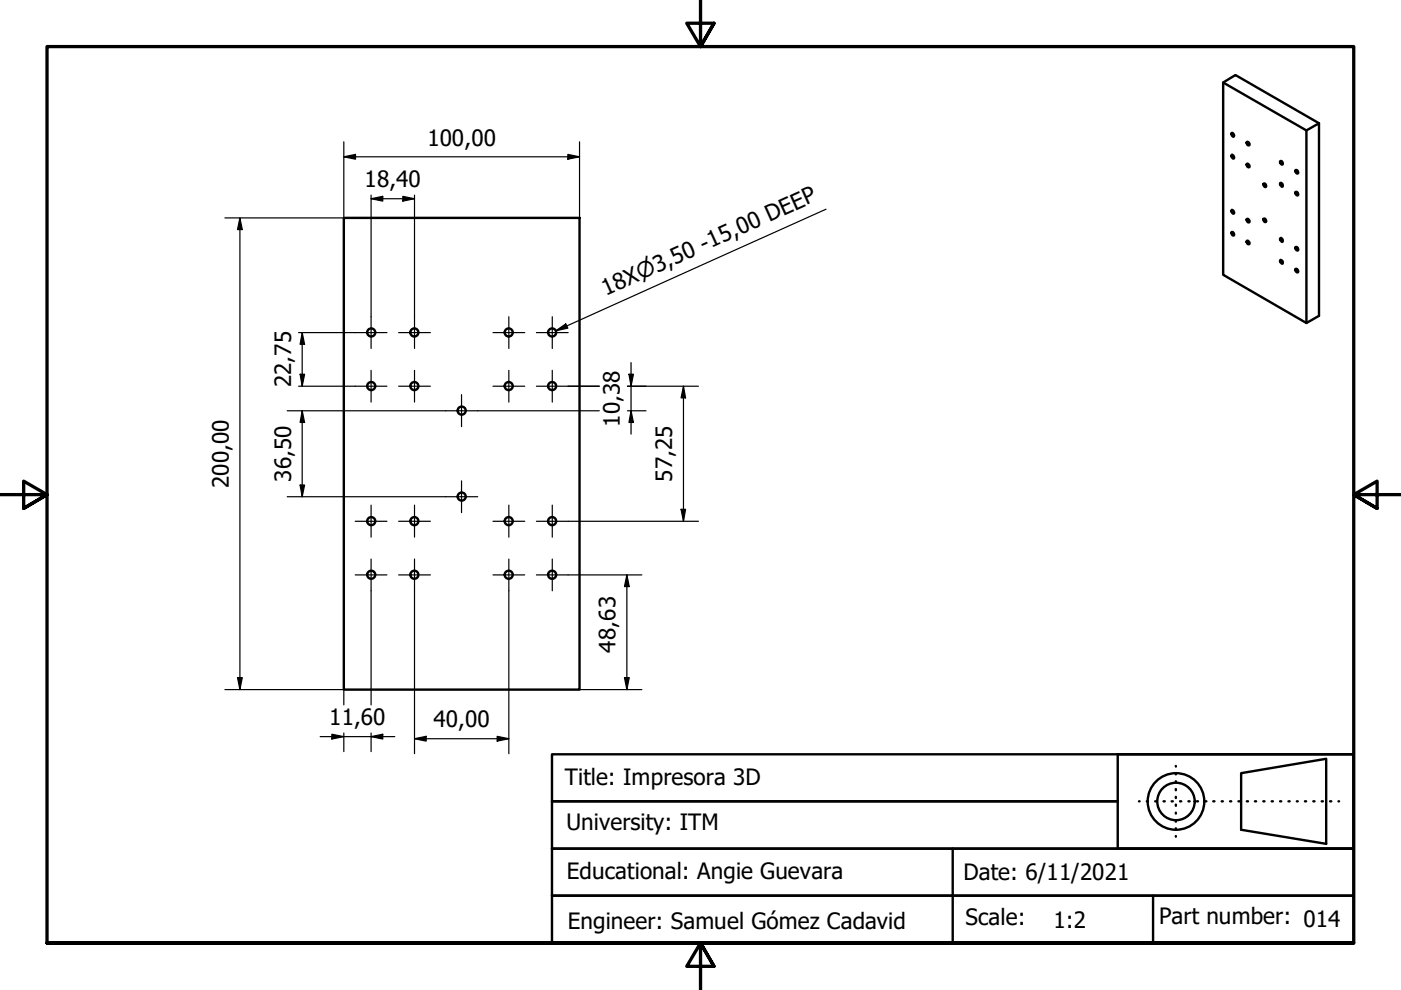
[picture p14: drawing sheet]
<svg xmlns="http://www.w3.org/2000/svg" width="297mm" height="210mm" viewBox="0 0 297 210" stroke-linecap="round" stroke-linejoin="round" font-family="sans-serif">
<defs><g id="words">
<g font-size="4.8">
<text x="90.6" y="30.9">100,00</text>
<text x="77.3" y="39.7">18,40</text>
<text x="128.5" y="62.8" transform="rotate(-24 128.5 62.8)">18X⌀3,50 -15,00 DEEP</text>
<text x="61.7" y="82.1" transform="rotate(-90 61.7 82.1)">22,75</text>
<text x="131.4" y="90.5" transform="rotate(-90 131.4 90.5)">10,38</text>
<text x="48.5" y="103.5" transform="rotate(-90 48.5 103.5)">200,00</text>
<text x="61.7" y="102.1" transform="rotate(-90 61.7 102.1)">36,50</text>
<text x="142.5" y="102.1" transform="rotate(-90 142.5 102.1)">57,25</text>
<text x="130.5" y="138.4" transform="rotate(-90 130.5 138.4)">48,63</text>
<text x="69.8" y="153.8">11,60</text>
<text x="91.9" y="154.2">40,00</text>
<text x="119.8" y="166.5">Title: Impresora 3D</text>
<text x="120.1" y="176">University: ITM</text>
<text x="120.2" y="186.3">Educational: Angie Guevara</text>
<text x="204.3" y="186.6">Date: 6/11/2021</text>
<text x="120.4" y="196.9">Engineer: Samuel Gómez Cadavid</text>
<text x="204.7" y="196.1">Scale:</text>
<text x="223.3" y="196.8">1:2</text>
<text x="245.7" y="195.9">Part number: 014</text>
</g>
</g></defs>
<!-- layer: Visible (ISO) -->
<g fill="none" stroke="#000" stroke-width=".51">
<path d="M259.3 17.5l17.7 10.2 2.7-1.6v40.9l-2.7 1.5-17.7-10.2v-40.8l2.6-1.6 17.8 10.2M261.1 28.2a.42 .42 0 0 1 .5 .3 .42 .42 0 0 1-.2 .5l-.2-.3zM261.2 32.8a.46 .46 0 0 1 .4 .3 .46 .46 0 0 1-.2 .5l-.4-.5zM264.4 34.8a.45 .45 0 0 1 .4 .2 .45 .45 0 0 1 0 .5l-.4-.2zM264.4 30.1l.4 .2 .1 .5a.45 .45 0 0 1-.5-.2 .45 .45 0 0 1 0-.5zM267.9 39a.38 .38 0 0 1 .5 .2 .38 .38 0 0 1-.2 .5l-.3-.4zM271.4 34.2a.4 .4 0 0 1 .5 .2 .4 .4 0 0 1-.1 .5l-.4-.4zM271.4 38.8a.43 .43 0 0 1 .5 .2 .43 .43 0 0 1-.1 .6l-.4-.4zM274.6 36.1a.4 .4 0 0 1 .6 .2 .4 .4 0 0 1-.2 .5l-.4-.4zM277 27.7v40.8M72.9 46.2h50v100h-50zM261.1 49.2a.38 .38 0 0 1 .5 .2 .38 .38 0 0 1-.2 .5l-.3-.3z"/>
<path d="M261.2 44.5a.46 .46 0 0 1 .4 .3 .46 .46 0 0 1-.2 .5l-.4-.6zM264.4 51.1a.45 .45 0 0 1 .4 .2 .45 .45 0 0 1 0 .5l-.4-.2zM264.4 46.5a.45 .45 0 0 1 .4 .2 .45 .45 0 0 1 0 .5l-.4-.2zM267.9 46.4a.38 .38 0 0 1 .5 .2 .38 .38 0 0 1-.2 .5l-.2-.2zM271.4 55.2a.4 .4 0 0 1 .5 .2 .4 .4 0 0 1-.1 .5l-.4-.4zM271.5 50.5a.46 .46 0 0 1 .5 .3 .46 .46 0 0 1-.2 .5l-.4-.5zM274.6 40.7a.4 .4 0 0 1 .6 .2 .4 .4 0 0 1-.2 .5l-.4-.3zM274.6 57.1a.4 .4 0 0 1 .5 .1 .4 .4 0 0 1-.1 .6l-.4-.4zM274.6 52.4a.4 .4 0 0 1 .6 .2 .4 .4 0 0 1-.2 .5l-.4-.4z"/>
<circle cx="78.7" cy="70.5" r=".86"/>
<circle cx="87.9" cy="70.5" r=".86"/>
<circle cx="107.9" cy="70.5" r=".86"/>
<circle cx="117.1" cy="70.5" r=".86"/>
<circle cx="78.7" cy="81.9" r=".86"/>
<circle cx="87.9" cy="81.9" r=".86"/>
<circle cx="97.9" cy="87.1" r=".86"/>
<circle cx="107.9" cy="81.9" r=".86"/>
<circle cx="117.1" cy="81.9" r=".86"/>
<circle cx="78.7" cy="110.5" r=".86"/>
<circle cx="87.9" cy="110.5" r=".86"/>
<circle cx="97.9" cy="105.3" r=".86"/>
<circle cx="107.9" cy="110.5" r=".86"/>
<circle cx="117.1" cy="110.5" r=".86"/>
<circle cx="78.7" cy="121.9" r=".86"/>
<circle cx="87.9" cy="121.9" r=".86"/>
<circle cx="107.9" cy="121.9" r=".86"/>
<circle cx="117.1" cy="121.9" r=".86"/>
</g>
<!-- layer: Border (ISO) -->
<path d="M148.5 -.1v10l-2.9-5h5.8l-2.9 5 2.9-5M0 104.9h10l-5-2.9v5.8l5-2.9-5 2.9M297 104.9h-10l5-2.9v5.8l-5-2.9 5 2.9M10 199.9v-190h277v190h-277h277M151.4 204.9l-2.9-5 2.9 5h-5.8l2.9-5v10" fill="none" stroke="#000" stroke-width=".7"/>
<!-- layer: Title (ISO) -->
<g fill="none" stroke="#000" stroke-width=".51">
<path d="M117 159.9h170v20h-170v10h170v10h-170v-10h170v-10h-170v-10h120h-120zM237 159.9h50v20h-50zM202 179.9v20M241.5 169.9h.1M243.1 169.9h.3M244.9 169.9h.3M246.7 169.9h.3M248.4 169.9h.3M249.3 162.4v.1M249.3 163.9v.3M249.3 165.6v.2M249.3 167.3v.2"/>
<path d="M249.3 168.9v.3M249.3 170.6v.3M249.3 172.3v.2M249.3 174v.2M249.3 175.6v.3M249.3 177.3v.1M250.2 169.9h.2M252 169.9h.2M253.7 169.9h.3M255.5 169.9h.3M257.2 169.9h.3M259 169.9h.3"/>
<path d="M260.8 169.9h.2M262.6 169.9h.2M263.1 163.9l18.1-3v18l-18.1-3zM264.4 169.9h.2M266.1 169.9h.2M267.8 169.9h.3M269.6 169.9h.3M271.4 169.9h.3M273.2 169.9h.2M275 169.9h.1M276.7 169.9h.2M278.4 169.9h.3"/>
<path d="M280.2 169.9h.3M282 169.9h.3M283.8 169.9h.1M244.5 189.9v10"/>
<circle cx="249.3" cy="169.9" r="6"/>
<circle cx="249.3" cy="169.9" r="4"/>
</g>
<!-- layer: Dimension (ISO) -->
<g fill="none" stroke="#000" stroke-width=".25">
<path d="M72.9 33.2l2.5-.5v1.1zM72.9 33.2h50M72.9 30.1v16.1h-25.2M120.4 32.7l2.5 .5-2.5 .6zM122.9 30.1v16.1M50.9 46.2l.5 2.5h-1zM50.9 46.2v100M78.7 42.1l2.5-.5v1zM78.7 42.1h9.2M78.7 41.4v25.8M85.4 41.6l2.5 .5-2.5 .5zM87.9 41.4v25.8"/>
<path d="M63.3 70.5h12M63.6 79.3h1l-.5 2.6zM64.1 70.5l.5 2.5h-1zM64.1 70.5v11.4M133.3 79.3h1l-.5 2.6zM133.8 76.9v15.1M60.9 87.1h33.6M63.3 81.9h12M64.1 87.1l.5 2.5h-1zM64.1 87.1v18.2M101.3 87.1h25.8M120.5 81.9h6.6"/>
<path d="M133 81.9h15.1M133 87.1h4M133.8 87.1l.5 2.5h-1zM144.9 81.9l.5 2.5h-1zM144.9 81.9v28.6M60.9 105.3h33.6M63.6 102.8h1l-.5 2.5zM120.5 110.5h27.6M144.4 108h1l-.5 2.5zM78.7 125.3v24.2M87.9 125.3v34.5M107.9 125.3v34.5"/>
<path d="M120.5 121.9h15.6M132.9 121.9l.5 2.5h-1zM132.9 121.9v24.3M47.7 146.2h25.2v3.3M50.4 143.7h1l-.5 2.5zM67.9 156.2h15.8M70.4 155.7l2.5 .5-2.5 .5zM72.9 155.4v4M78.7 156.2l2.5-.5v1zM78.7 155.4v4M87.9 156.6l2.5-.5v1zM87.9 156.6h20"/>
<path d="M105.4 156.1l2.5 .5-2.5 .5zM122.9 146.2h13.2M132.4 143.7h1l-.5 2.5z"/>
</g>
<g fill="#000">
<path d="M72.9 33.2l2.5-.5v1.1z" fill-rule="evenodd"/>
<path d="M120.4 32.7l2.5 .5-2.5 .6z" fill-rule="evenodd"/>
<path d="M50.9 46.2l.5 2.5h-1z" fill-rule="evenodd"/>
<path d="M78.7 42.1l2.5-.5v1z" fill-rule="evenodd"/>
<path d="M85.4 41.6l2.5 .5-2.5 .5z" fill-rule="evenodd"/>
<path d="M63.6 79.3h1l-.5 2.6z" fill-rule="evenodd"/>
<path d="M64.1 70.5l.5 2.5h-1z" fill-rule="evenodd"/>
<path d="M133.3 79.3h1l-.5 2.6z" fill-rule="evenodd"/>
<path d="M64.1 87.1l.5 2.5h-1z" fill-rule="evenodd"/>
<path d="M133.8 87.1l.5 2.5h-1z" fill-rule="evenodd"/>
<path d="M144.9 81.9l.5 2.5h-1z" fill-rule="evenodd"/>
<path d="M63.6 102.8h1l-.5 2.5z" fill-rule="evenodd"/>
<path d="M144.4 108h1l-.5 2.5z" fill-rule="evenodd"/>
<path d="M132.9 121.9l.5 2.5h-1z" fill-rule="evenodd"/>
<path d="M50.4 143.7h1l-.5 2.5z" fill-rule="evenodd"/>
<path d="M70.4 155.7l2.5 .5-2.5 .5z" fill-rule="evenodd"/>
<path d="M78.7 156.2l2.5-.5v1z" fill-rule="evenodd"/>
<path d="M87.9 156.6l2.5-.5v1z" fill-rule="evenodd"/>
<path d="M105.4 156.1l2.5 .5-2.5 .5z" fill-rule="evenodd"/>
<path d="M132.4 143.7h1l-.5 2.5z" fill-rule="evenodd"/>
</g>
<!-- layer: Symbol (ISO) -->
<path d="M175.1 44.4l-57.2 25.7M117.9 70.1l2.1-1.4 .4 .9z" fill="none" stroke="#000" stroke-width=".25"/>
<path d="M117.9 70.1l2.1-1.4 .4 .9z" fill-rule="evenodd" fill="#000"/>
<!-- layer: Center Mark (ISO) -->
<g fill="none" stroke="#000" stroke-width=".25">
<path d="M75.3 70.5h6.7M78.7 67.2v6.7M78.7 78.5v6.8M84.5 70.5h6.7M87.9 67.2v6.7M87.9 78.5v6.8M104.5 70.5h6.8M107.9 67.2v6.7M107.9 78.5v6.8M113.7 70.5h6.8M117.1 67.2v6.7M117.1 78.5v6.8"/>
<path d="M75.3 81.9h6.7M84.5 81.9h6.7M94.5 87.1h6.8M97.9 83.7v6.8M104.5 81.9h6.8M113.7 81.9h6.8M75.3 110.5h6.7M78.7 107.1v6.8M78.7 118.5v6.8M84.5 110.5h6.7M87.9 118.5v6.8M87.9 107.1v6.8"/>
<path d="M94.5 105.3h6.8M97.9 102v6.7M104.5 110.5h6.8M107.9 107.1v6.8M107.9 118.5v6.8M113.7 110.5h6.8M117.1 107.1v6.8M117.1 118.5v6.8M75.3 121.9h6.7M84.5 121.9h6.7M104.5 121.9h6.8M113.7 121.9h6.8"/>
</g>
<use href="#words"/>
</svg>
